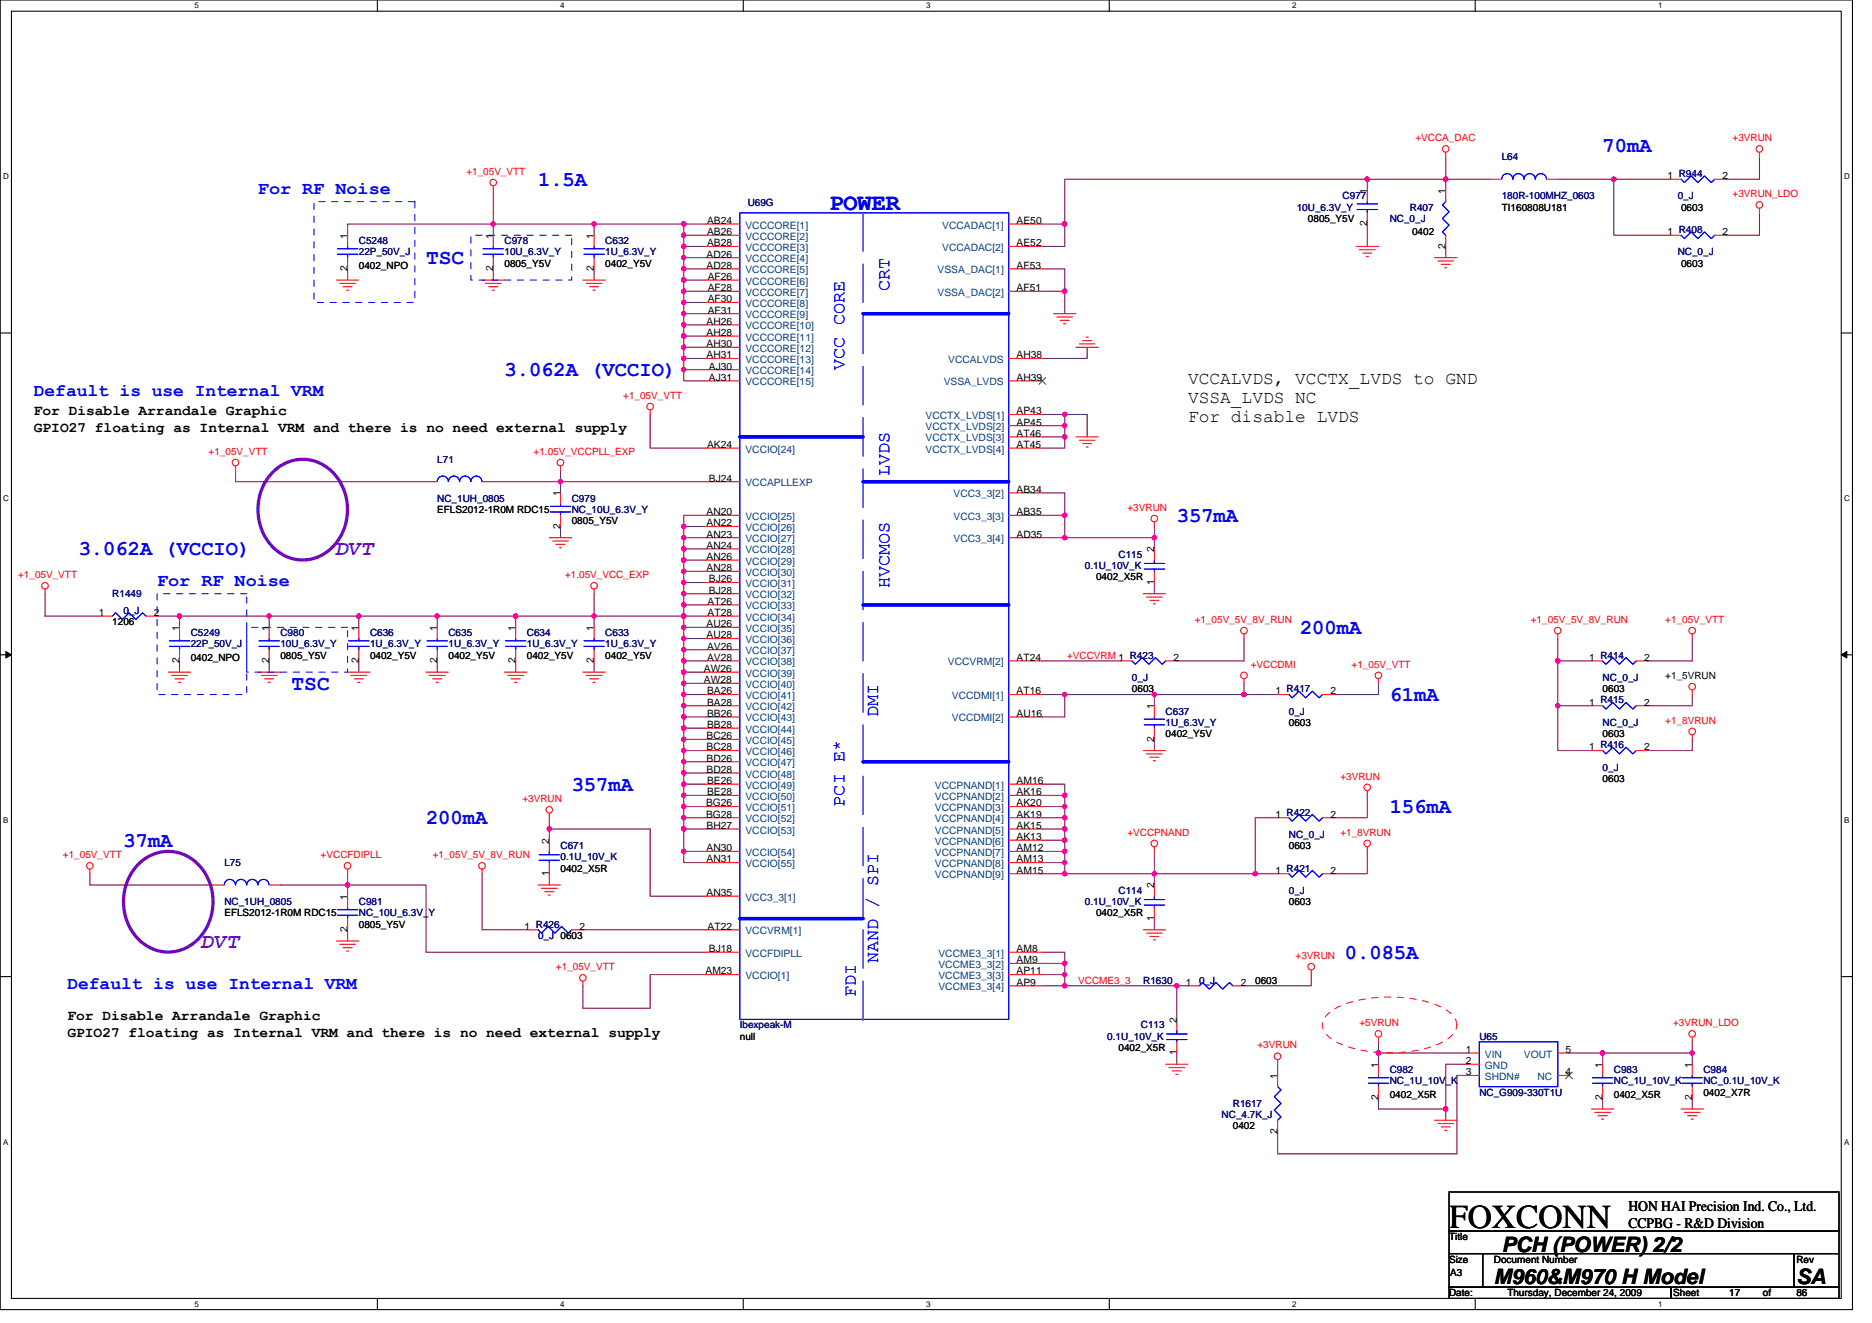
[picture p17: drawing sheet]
<svg xmlns="http://www.w3.org/2000/svg" width="297mm" height="210mm" viewBox="0 0 297 210" stroke-linecap="round" stroke-linejoin="round" font-family="sans-serif">
<defs><g id="words">
<text font-size="5.3" x="229.9" y="194.8">FOXCONN</text>
<text font-size="3.7" fill="#00f" x="131.6" y="33.4">POWER</text>
<g font-size="3.4" fill="#00f">
<text x="85.4" y="29.5">1.5A</text>
<text x="254.3" y="24.1">70mA</text>
<text x="67.6" y="41.9">TSC</text>
<text x="80" y="59.7">3.062A (VCCIO)</text>
<text x="186.7" y="82.8">357mA</text>
<text x="12.5" y="88.1">3.062A (VCCIO)</text>
<text x="206.3" y="100.6">200mA</text>
<text x="46.3" y="109.5">TSC</text>
<text x="220.5" y="111.3">61mA</text>
<text x="90.7" y="125.5">357mA</text>
<text x="67.6" y="130.8">200mA</text>
<text x="220.5" y="129">156mA</text>
<text x="19.6" y="134.4">37mA</text>
<text x="213.4" y="152.1">0.085A</text>
</g>
<g font-size="3.4" fill="#8000ff">
<text x="53.4" y="88.2">DVT</text>
<text x="32" y="150.4">DVT</text>
</g>
<g font-size="3.4">
<text x="237" y="203.9">M960&amp;M970 H Model</text>
<text x="238.3" y="198.7">PCH (POWER) 2/2</text>
<text x="285" y="203.9">SA</text>
</g>
<g font-size="2.8" fill="#00f">
<text x="40.9" y="30.8">For RF Noise</text>
<text x="141.1" y="46.2" transform="rotate(-90 141.1 46.2)">CRT</text>
<text x="134" y="58.7" transform="rotate(-90 134 58.7)">VCC CORE</text>
<text x="5.4" y="62.8">Default is use Internal VRM</text>
<text x="141.1" y="75.6" transform="rotate(-90 141.1 75.6)">LVDS</text>
<text x="24.9" y="93">For RF Noise</text>
<text x="141.1" y="93.3" transform="rotate(-90 141.1 93.3)">HVCMOS</text>
<text x="139.4" y="113.8" transform="rotate(-90 139.4 113.8)">DMI</text>
<text x="134" y="128" transform="rotate(-90 134 128)">PCI E*</text>
<text x="139.4" y="152.9" transform="rotate(-90 139.4 152.9)">NAND / SPI</text>
<text x="10.7" y="157">Default is use Internal VRM</text>
<text x="135.8" y="158.2" transform="rotate(-90 135.8 158.2)">FDI</text>
</g>
<g font-size="2.8">
<text x="188.5" y="60.9">VCCALVDS, VCCTX_LVDS to GND</text>
<text x="188.5" y="64">VSSA_LVDS NC</text>
<text x="188.5" y="67">For disable LVDS</text>
</g>
<g font-size="2.3">
<text x="5.4" y="65.9">For Disable Arrandale Graphic</text>
<text x="5.4" y="68.6">GPIO27 floating as Internal VRM and there is no need external supply</text>
<text x="10.7" y="161.9">For Disable Arrandale Graphic</text>
<text x="10.7" y="164.6">GPIO27 floating as Internal VRM and there is no need external supply</text>
<text x="258.4" y="192.1">HON HAI Precision Ind. Co., Ltd.</text>
<text x="258.4" y="194.8">CCPBG - R&amp;D Division</text>
</g>
<g font-size="1.6" fill="#f00">
<text x="224.6" y="22.4">+VCCA_DAC</text>
<text x="274.9" y="22.4">+3VRUN</text>
<text x="74" y="27.7">+1_05V_VTT</text>
<text x="274.9" y="31.3">+3VRUN_LDO</text>
<text x="98.9" y="63.3">+1_05V_VTT</text>
<text x="33.1" y="72.2">+1_05V_VTT</text>
<text x="84.7" y="72.2">+1.05V_VCCPLL_EXP</text>
<text x="178.9" y="81.1">+3VRUN</text>
<text x="2.9" y="91.7">+1_05V_VTT</text>
<text x="89.7" y="91.7">+1.05V_VCC_EXP</text>
<text x="189.6" y="98.8">+1_05V_5V_8V_RUN</text>
<text x="242.9" y="98.8">+1_05V_5V_8V_RUN</text>
<text x="264.2" y="98.8">+1_05V_VTT</text>
<text x="169.3" y="104.5">+VCCVRM 1 R423</text>
<text x="198.5" y="106">+VCCDMI</text>
<text x="214.5" y="106">+1_05V_VTT</text>
<text x="264.2" y="114.9">+1_8VRUN</text>
<text x="212.7" y="123.7">+3VRUN</text>
<text x="82.9" y="127.3">+3VRUN</text>
<text x="10" y="136.2">+1_05V_VTT</text>
<text x="50.9" y="136.2">+VCCFDIPLL</text>
<text x="68.7" y="136.2">+1_05V_5V_8V_RUN</text>
<text x="178.9" y="132.6">+VCCPNAND</text>
<text x="212.7" y="132.6">+1_8VRUN</text>
<text x="88.2" y="154">+1_05V_VTT</text>
<text x="205.6" y="152.2">+3VRUN</text>
<text x="171.1" y="156.1">VCCME3_3</text>
<text x="199.5" y="166.4">+3VRUN</text>
<text x="215.7" y="162.9">+5VRUN</text>
<text x="265.5" y="162.9">+3VRUN_LDO</text>
</g>
<g font-size="1.6" fill="#000080">
<text x="238.3" y="25.4">L64</text>
<text x="118.6" y="32.7">U69G</text>
<text x="205.8" y="33.4">10U_6.3V_Y</text>
<text x="213" y="31.6">C977</text>
<text x="220.5" y="35.2">NC_0_J</text>
<text x="223.7" y="33.4">R407</text>
<text x="238.3" y="31.6">180R-100MHZ_0603</text>
<text x="266.2" y="31.6">0_J</text>
<text x="56.9" y="38.8">C5248</text>
<text x="56.9" y="40.5">22P_50V_J</text>
<text x="80" y="38.8">C978</text>
<text x="80" y="40.5">10U_6.3V_Y</text>
<text x="96.1" y="38.8">C632</text>
<text x="96.1" y="40.5">1U_6.3V_Y</text>
<text x="266.2" y="40.5">NC_0_J</text>
<text x="69.4" y="73.4">L71</text>
<text x="69.4" y="79.7">NC_1UH_0805</text>
<text x="90.7" y="79.7">C979</text>
<text x="90.7" y="81.4">NC_10U_6.3V_Y</text>
<text x="177.5" y="88.5">C115</text>
<text x="17.8" y="94.8">R1449</text>
<text x="172.1" y="90.3">0.1U_10V_K</text>
<text x="19.6" y="97.4">0_J</text>
<text x="30.3" y="101">C5249</text>
<text x="44.5" y="101">C980</text>
<text x="58.7" y="101">C636</text>
<text x="71.2" y="101">C635</text>
<text x="83.6" y="101">C634</text>
<text x="96.1" y="101">C633</text>
<text x="30.3" y="102.8">22P_50V_J</text>
<text x="44.5" y="102.8">10U_6.3V_Y</text>
<text x="58.7" y="102.8">1U_6.3V_Y</text>
<text x="71.2" y="102.8">1U_6.3V_Y</text>
<text x="83.6" y="102.8">1U_6.3V_Y</text>
<text x="96.1" y="102.8">1U_6.3V_Y</text>
<text x="179.6" y="108.1">0_J</text>
<text x="185" y="113.4">C637</text>
<text x="204.5" y="113.4">0_J</text>
<text x="254.3" y="108.1">NC_0_J</text>
<text x="185" y="115.2">1U_6.3V_Y</text>
<text x="254.3" y="115.2">NC_0_J</text>
<text x="254.3" y="122.3">0_J</text>
<text x="35.6" y="137.4">L75</text>
<text x="88.9" y="134.8">C671</text>
<text x="88.9" y="136.5">0.1U_10V_K</text>
<text x="204.5" y="133">NC_0_J</text>
<text x="35.6" y="143.7">NC_1UH_0805</text>
<text x="56.9" y="143.7">C981</text>
<text x="172.1" y="143.7">0.1U_10V_K</text>
<text x="177.5" y="141.9">C114</text>
<text x="204.5" y="141.9">0_J</text>
<text x="56.9" y="145.4">NC_10U_6.3V_Y</text>
<text x="85.4" y="149">0_J 0603</text>
<text x="181.4" y="156.1">R1630</text>
<text x="190.3" y="156.1">0_J</text>
<text x="117.4" y="163.2">Ibexpeak-M</text>
<text x="175.7" y="165">0.1U_10V_K</text>
<text x="181" y="163.2">C113</text>
<text x="234.7" y="165">U65</text>
<text x="220.5" y="170.3">C982</text>
<text x="220.5" y="172.1">NC_1U_10V_K</text>
<text x="234.7" y="173.9">NC_G909-330T1U</text>
<text x="256.1" y="170.3">C983</text>
<text x="256.1" y="172.1">NC_1U_10V_K</text>
<text x="270.3" y="170.3">C984</text>
<text x="270.3" y="172.1">NC_0.1U_10V_K</text>
<text x="193.8" y="177.4">NC_4.7K_J</text>
<text x="195.6" y="175.7">R1617</text>
</g>
<g font-size="1.6">
<text x="264.6" y="28.4">1 R944</text>
<text x="273.3" y="28.4">2</text>
<text x="112.2" y="35.5">AB24</text>
<text x="161.3" y="35.5">AE50</text>
<text x="207.5" y="35.2">0805_Y5V</text>
<text x="216.9" y="35.9" transform="rotate(-90 216.9 35.9)">2</text>
<text x="216.9" y="30.8" transform="rotate(-90 216.9 30.8)">1</text>
<text x="229.4" y="30.8" transform="rotate(-90 229.4 30.8)">1</text>
<text x="238.3" y="33.4">TI160808U181</text>
<text x="266.7" y="33.4">0603</text>
<text x="55.1" y="37.9" transform="rotate(-90 55.1 37.9)">1</text>
<text x="78.2" y="37.9" transform="rotate(-90 78.2 37.9)">1</text>
<text x="94.3" y="37.9" transform="rotate(-90 94.3 37.9)">1</text>
<text x="112.1" y="40.9">AD26</text>
<text x="112.2" y="37.3">AB26</text>
<text x="112.2" y="39.1">AB28</text>
<text x="161.3" y="39.1">AE52</text>
<text x="224.1" y="37.3">0402</text>
<text x="229.4" y="39.5" transform="rotate(-90 229.4 39.5)">2</text>
<text x="264.6" y="37.3">1 R408</text>
<text x="273.3" y="37.3">2</text>
<text x="55.1" y="43.1" transform="rotate(-90 55.1 43.1)">2</text>
<text x="56.9" y="42.7">0402_NPO</text>
<text x="78.2" y="43.1" transform="rotate(-90 78.2 43.1)">2</text>
<text x="80" y="42.3">0805_Y5V</text>
<text x="94.3" y="43.1" transform="rotate(-90 94.3 43.1)">2</text>
<text x="96.1" y="42.3">0402_Y5V</text>
<text x="112.1" y="42.7">AD28</text>
<text x="112.3" y="44.4">AF26</text>
<text x="112.3" y="46.2">AF28</text>
<text x="112.3" y="48">AF30</text>
<text x="161.3" y="42.7">AF53</text>
<text x="161.3" y="46.2">AF51</text>
<text x="266.7" y="42.3">0603</text>
<text x="112.1" y="51.5">AH26</text>
<text x="112.1" y="53.3">AH28</text>
<text x="112.3" y="49.8">AF31</text>
<text x="112.1" y="55.1">AH30</text>
<text x="112.1" y="56.9">AH31</text>
<text x="112.5" y="58.7">AJ30</text>
<text x="161.3" y="56.9">AH38</text>
<text x="112.5" y="60.4">AJ31</text>
<text x="161.3" y="60.4">AH39</text>
<text x="161.3" y="65.8">AP43</text>
<text x="112.2" y="71.1">AK24</text>
<text x="161.3" y="67.5">AP45</text>
<text x="161.3" y="71.1">AT45</text>
<text x="161.3" y="69.3">AT46</text>
<text x="112.5" y="76.4">BJ24</text>
<text x="69.4" y="81.4">EFLS2012-1R0M RDC15</text>
<text x="88.9" y="83.9" transform="rotate(-90 88.9 83.9)">2</text>
<text x="88.9" y="78.8" transform="rotate(-90 88.9 78.8)">1</text>
<text x="90.7" y="83.2">0805_Y5V</text>
<text x="112.1" y="81.8">AN20</text>
<text x="112.1" y="83.5">AN22</text>
<text x="161.3" y="78.2">AB34</text>
<text x="161.3" y="81.8">AB35</text>
<text x="112.1" y="85.3">AN23</text>
<text x="112.1" y="87.1">AN24</text>
<text x="112.1" y="88.9">AN26</text>
<text x="161.3" y="85.3">AD35</text>
<text x="183.2" y="87.7" transform="rotate(-90 183.2 87.7)">2</text>
<text x="112.1" y="90.7">AN28</text>
<text x="112.3" y="96">AT26</text>
<text x="112.5" y="92.4">BJ26</text>
<text x="112.5" y="94.2">BJ28</text>
<text x="173.9" y="92.1">0402_X5R</text>
<text x="183.2" y="92.8" transform="rotate(-90 183.2 92.8)">1</text>
<text x="15.7" y="97.8">1</text>
<text x="17.8" y="99.2">1206</text>
<text x="24.4" y="97.8">2</text>
<text x="28.5" y="100.1" transform="rotate(-90 28.5 100.1)">1</text>
<text x="42.7" y="100.1" transform="rotate(-90 42.7 100.1)">1</text>
<text x="56.9" y="100.1" transform="rotate(-90 56.9 100.1)">1</text>
<text x="69.4" y="100.1" transform="rotate(-90 69.4 100.1)">1</text>
<text x="81.8" y="100.1" transform="rotate(-90 81.8 100.1)">1</text>
<text x="94.3" y="100.1" transform="rotate(-90 94.3 100.1)">1</text>
<text x="112.1" y="99.5">AU26</text>
<text x="112.1" y="101.3">AU28</text>
<text x="112.3" y="97.8">AT28</text>
<text x="28.5" y="105.3" transform="rotate(-90 28.5 105.3)">2</text>
<text x="30.3" y="104.9">0402_NPO</text>
<text x="42.7" y="105.3" transform="rotate(-90 42.7 105.3)">2</text>
<text x="44.5" y="104.5">0805_Y5V</text>
<text x="56.9" y="105.3" transform="rotate(-90 56.9 105.3)">2</text>
<text x="58.7" y="104.5">0402_Y5V</text>
<text x="69.4" y="105.3" transform="rotate(-90 69.4 105.3)">2</text>
<text x="71.2" y="104.5">0402_Y5V</text>
<text x="81.8" y="105.3" transform="rotate(-90 81.8 105.3)">2</text>
<text x="83.6" y="104.5">0402_Y5V</text>
<text x="94.3" y="105.3" transform="rotate(-90 94.3 105.3)">2</text>
<text x="96.1" y="104.5">0402_Y5V</text>
<text x="111.7" y="106.7">AW26</text>
<text x="112.2" y="103.1">AV26</text>
<text x="112.2" y="104.9">AV28</text>
<text x="161.3" y="104.9">AT24</text>
<text x="186.2" y="104.9">2</text>
<text x="252.2" y="104.9">1 R414</text>
<text x="260.9" y="104.9">2</text>
<text x="264.2" y="107.7">+1_5VRUN</text>
<text x="111.7" y="108.4">AW28</text>
<text x="112.2" y="110.2">BA26</text>
<text x="112.2" y="112">BA28</text>
<text x="112.2" y="113.8">BB26</text>
<text x="161.3" y="110.2">AT16</text>
<text x="161.3" y="113.8">AU16</text>
<text x="179.6" y="109.9">0603</text>
<text x="183.2" y="112.5" transform="rotate(-90 183.2 112.5)">1</text>
<text x="202.4" y="110.2">1 R417</text>
<text x="211.1" y="110.2">2</text>
<text x="252.2" y="112">1 R415</text>
<text x="254.3" y="109.9">0603</text>
<text x="260.9" y="112">2</text>
<text x="112.1" y="117.3">BC26</text>
<text x="112.1" y="119.1">BC28</text>
<text x="112.2" y="115.5">BB28</text>
<text x="183.2" y="117.7" transform="rotate(-90 183.2 117.7)">2</text>
<text x="185" y="117">0402_Y5V</text>
<text x="204.5" y="115.2">0603</text>
<text x="252.2" y="119.1">1 R416</text>
<text x="254.3" y="117">0603</text>
<text x="260.9" y="119.1">2</text>
<text x="112.1" y="120.9">BD26</text>
<text x="112.1" y="122.7">BD28</text>
<text x="112.2" y="124.4">BE26</text>
<text x="161.3" y="124.4">AM16</text>
<text x="254.3" y="124.1">0603</text>
<text x="112" y="128">BG26</text>
<text x="112" y="129.8">BG28</text>
<text x="112.1" y="131.6">BH27</text>
<text x="112.2" y="126.2">BE28</text>
<text x="161.3" y="129.8">AK19</text>
<text x="161.3" y="128">AK20</text>
<text x="161.3" y="131.6">AK15</text>
<text x="161.3" y="126.2">AK16</text>
<text x="202.4" y="129.8">1 R422</text>
<text x="211.1" y="129.8">2</text>
<text x="87.1" y="133.9" transform="rotate(-90 87.1 133.9)">2</text>
<text x="112.1" y="135.1">AN30</text>
<text x="112.1" y="136.9">AN31</text>
<text x="161.3" y="133.3">AK13</text>
<text x="161.3" y="135.1">AM12</text>
<text x="161.3" y="136.9">AM13</text>
<text x="204.5" y="134.8">0603</text>
<text x="55.1" y="142.8" transform="rotate(-90 55.1 142.8)">1</text>
<text x="87.1" y="139.1" transform="rotate(-90 87.1 139.1)">1</text>
<text x="88.9" y="138.3">0402_X5R</text>
<text x="112.1" y="142.2">AN35</text>
<text x="161.3" y="138.7">AM15</text>
<text x="183.2" y="141" transform="rotate(-90 183.2 141)">2</text>
<text x="202.4" y="138.7">1 R421</text>
<text x="204.5" y="143.7">0603</text>
<text x="211.1" y="138.7">2</text>
<text x="35.6" y="145.4">EFLS2012-1R0M RDC15</text>
<text x="55.1" y="148" transform="rotate(-90 55.1 148)">2</text>
<text x="56.9" y="147.2">0805_Y5V</text>
<text x="83.2" y="147.6">1 R426</text>
<text x="92" y="147.6">2</text>
<text x="112.3" y="147.6">AT22</text>
<text x="173.9" y="145.4">0402_X5R</text>
<text x="183.2" y="146.2" transform="rotate(-90 183.2 146.2)">1</text>
<text x="111.9" y="154.7">AM23</text>
<text x="112.5" y="151.1">BJ18</text>
<text x="161.3" y="151.1">AM8</text>
<text x="161.3" y="152.9">AM9</text>
<text x="161.3" y="154.7">AP11</text>
<text x="161.3" y="156.4">AP9</text>
<text x="188.1" y="156.4">1</text>
<text x="196.9" y="156.4">2</text>
<text x="199.2" y="156.1">0603</text>
<text x="117.4" y="165">null</text>
<text x="177.5" y="166.8">0402_X5R</text>
<text x="186.7" y="167.5" transform="rotate(-90 186.7 167.5)">1</text>
<text x="186.7" y="162.3" transform="rotate(-90 186.7 162.3)">2</text>
<text x="232.6" y="167.1">1</text>
<text x="248.4" y="167.1">5</text>
<text x="202.7" y="171.2" transform="rotate(-90 202.7 171.2)">1</text>
<text x="218.7" y="169.4" transform="rotate(-90 218.7 169.4)">1</text>
<text x="232.6" y="168.9">2</text>
<text x="232.6" y="170.7">3</text>
<text x="248.4" y="170.7">4</text>
<text x="254.3" y="169.4" transform="rotate(-90 254.3 169.4)">1</text>
<text x="268.5" y="169.4" transform="rotate(-90 268.5 169.4)">1</text>
<text x="270.3" y="173.9">0402_X7R</text>
<text x="195.6" y="179.2">0402</text>
<text x="202.7" y="180" transform="rotate(-90 202.7 180)">2</text>
<text x="218.7" y="174.6" transform="rotate(-90 218.7 174.6)">2</text>
<text x="220.5" y="174.2">0402_X5R</text>
<text x="254.3" y="174.6" transform="rotate(-90 254.3 174.6)">2</text>
<text x="256.1" y="174.2">0402_X5R</text>
<text x="268.5" y="174.6" transform="rotate(-90 268.5 174.6)">2</text>
<text x="229.9" y="196.8">Title</text>
<text x="229.9" y="200.4">Size</text>
<text x="230.1" y="202.5">A3</text>
<text x="237" y="200.4">Document Number</text>
<text x="285" y="200.4">Rev</text>
<text x="229.9" y="205.7">Date:</text>
<text x="239.2" y="205.7">Thursday, December 24, 2009</text>
<text x="265.5" y="205.7">Sheet</text>
<text x="274.4" y="205.7">17</text>
<text x="279.7" y="205.7">of</text>
<text x="285" y="205.7">86</text>
</g>
<g font-size="1.6" fill="#004080">
<text x="118.3" y="36.3">VCCCORE[1]</text>
<text x="118.3" y="38.1">VCCCORE[2]</text>
<text x="118.3" y="39.8">VCCCORE[3]</text>
<text x="118.3" y="41.6">VCCCORE[4]</text>
<text x="149.5" y="36.3">VCCADAC[1]</text>
<text x="149.5" y="39.8">VCCADAC[2]</text>
<text x="118.3" y="43.4">VCCCORE[5]</text>
<text x="118.3" y="45.2">VCCCORE[6]</text>
<text x="118.3" y="46.9">VCCCORE[7]</text>
<text x="148.8" y="43.4">VSSA_DAC[1]</text>
<text x="148.8" y="46.9">VSSA_DAC[2]</text>
<text x="118.3" y="48.7">VCCCORE[8]</text>
<text x="118.3" y="50.5">VCCCORE[9]</text>
<text x="118.3" y="52.3">VCCCORE[10]</text>
<text x="118.3" y="54.1">VCCCORE[11]</text>
<text x="118.3" y="55.8">VCCCORE[12]</text>
<text x="118.3" y="57.6">VCCCORE[13]</text>
<text x="118.3" y="59.4">VCCCORE[14]</text>
<text x="150.5" y="57.6">VCCALVDS</text>
<text x="118.3" y="61.2">VCCCORE[15]</text>
<text x="149.8" y="61.2">VSSA_LVDS</text>
<text x="118.3" y="71.8">VCCIO[24]</text>
<text x="146.9" y="66.5">VCCTX_LVDS[1]</text>
<text x="146.9" y="68.3">VCCTX_LVDS[2]</text>
<text x="146.9" y="71.8">VCCTX_LVDS[4]</text>
<text x="146.9" y="70.1">VCCTX_LVDS[3]</text>
<text x="118.3" y="77.2">VCCAPLLEXP</text>
<text x="118.3" y="82.5">VCCIO[25]</text>
<text x="151.3" y="79">VCC3_3[2]</text>
<text x="151.3" y="82.5">VCC3_3[3]</text>
<text x="118.3" y="86.1">VCCIO[27]</text>
<text x="118.3" y="87.8">VCCIO[28]</text>
<text x="118.3" y="89.6">VCCIO[29]</text>
<text x="118.3" y="84.3">VCCIO[26]</text>
<text x="151.3" y="86.1">VCC3_3[4]</text>
<text x="118.3" y="91.4">VCCIO[30]</text>
<text x="118.3" y="93.2">VCCIO[31]</text>
<text x="118.3" y="95">VCCIO[32]</text>
<text x="118.3" y="96.7">VCCIO[33]</text>
<text x="118.3" y="98.5">VCCIO[34]</text>
<text x="118.3" y="100.3">VCCIO[35]</text>
<text x="118.3" y="102.1">VCCIO[36]</text>
<text x="118.3" y="103.8">VCCIO[37]</text>
<text x="118.3" y="105.6">VCCIO[38]</text>
<text x="118.3" y="107.4">VCCIO[39]</text>
<text x="150.4" y="105.6">VCCVRM[2]</text>
<text x="118.3" y="109.2">VCCIO[40]</text>
<text x="118.3" y="111">VCCIO[41]</text>
<text x="118.3" y="112.7">VCCIO[42]</text>
<text x="151" y="111">VCCDMI[1]</text>
<text x="118.3" y="114.5">VCCIO[43]</text>
<text x="118.3" y="116.3">VCCIO[44]</text>
<text x="118.3" y="118.1">VCCIO[45]</text>
<text x="118.3" y="119.8">VCCIO[46]</text>
<text x="151" y="114.5">VCCDMI[2]</text>
<text x="118.3" y="121.6">VCCIO[47]</text>
<text x="118.3" y="123.4">VCCIO[48]</text>
<text x="118.3" y="125.2">VCCIO[49]</text>
<text x="148.3" y="125.2">VCCPNAND[1]</text>
<text x="118.3" y="127">VCCIO[50]</text>
<text x="118.3" y="128.7">VCCIO[51]</text>
<text x="118.3" y="130.5">VCCIO[52]</text>
<text x="148.3" y="130.5">VCCPNAND[4]</text>
<text x="148.3" y="128.7">VCCPNAND[3]</text>
<text x="148.3" y="127">VCCPNAND[2]</text>
<text x="118.3" y="135.8">VCCIO[54]</text>
<text x="118.3" y="137.6">VCCIO[55]</text>
<text x="118.3" y="132.3">VCCIO[53]</text>
<text x="148.3" y="134.1">VCCPNAND[6]</text>
<text x="148.3" y="132.3">VCCPNAND[5]</text>
<text x="148.3" y="135.8">VCCPNAND[7]</text>
<text x="148.3" y="137.6">VCCPNAND[8]</text>
<text x="118.3" y="143">VCC3_3[1]</text>
<text x="148.3" y="139.4">VCCPNAND[9]</text>
<text x="118.3" y="148.3">VCCVRM[1]</text>
<text x="118.3" y="151.8">VCCFDIPLL</text>
<text x="118.3" y="155.4">VCCIO[1]</text>
<text x="148.9" y="151.8">VCCME3_3[1]</text>
<text x="148.9" y="153.6">VCCME3_3[2]</text>
<text x="148.9" y="155.4">VCCME3_3[3]</text>
<text x="148.9" y="157.2">VCCME3_3[4]</text>
<text x="235.6" y="167.9">VIN</text>
<text x="241.8" y="167.9">VOUT</text>
<text x="235.6" y="169.6">GND</text>
<text x="235.6" y="171.4">SHDN#</text>
<text x="244" y="171.4">NC</text>
</g>
<g font-size="1.3">
<text x="30.8" y="1.3">5</text>
<text x="88.9" y="1.3">4</text>
<text x="147" y="1.3">3</text>
<text x="205" y="1.3">2</text>
<text x="263.1" y="1.3">1</text>
<text x=".5" y="28.4">D</text>
<text x="292.6" y="28.4">D</text>
<text x=".5" y="79.5">C</text>
<text x="292.6" y="79.5">C</text>
<text x=".5" y="130.6">B</text>
<text x="292.6" y="130.6">B</text>
<text x=".5" y="181.7">A</text>
<text x="292.6" y="181.7">A</text>
<text x="30.8" y="207.4">5</text>
<text x="88.9" y="207.4">4</text>
<text x="147" y="207.4">3</text>
<text x="205" y="207.4">2</text>
<text x="263.1" y="207.4">1</text>
</g>
</g></defs>
<path d="M0 0h293.9v207.9h-293.9zM1.8 1.8h290.4v204.3h-290.4z" fill="none" stroke="#000" stroke-width=".17"/>
<g fill="#fff">
<path d="M30.8 .2h.7v1.4h-.7z"/>
<path d="M30.8 206.3h.7v1.4h-.7z"/>
</g>
<path d="M59.9 0v1.8M59.9 206.1v1.8" fill="none" stroke="#000" stroke-width=".17"/>
<g fill="#fff">
<path d="M88.9 .2h.7v1.4h-.7z"/>
<path d="M88.9 206.3h.7v1.4h-.7z"/>
</g>
<path d="M117.9 0v1.8M117.9 206.1v1.8" fill="none" stroke="#000" stroke-width=".17"/>
<g fill="#fff">
<path d="M147 .2h.7v1.4h-.7z"/>
<path d="M147 206.3h.7v1.4h-.7z"/>
</g>
<path d="M176 0v1.8M176 206.1v1.8" fill="none" stroke="#000" stroke-width=".17"/>
<g fill="#fff">
<path d="M205 .2h.7v1.4h-.7z"/>
<path d="M205 206.3h.7v1.4h-.7z"/>
</g>
<path d="M234.1 0v1.8M234.1 206.1v1.8" fill="none" stroke="#000" stroke-width=".17"/>
<g fill="#fff">
<path d="M263.1 .2h.7v1.4h-.7z"/>
<path d="M263.1 206.3h.7v1.4h-.7z"/>
<path d="M.5 27.3h.9v1.4h-.9z"/>
<path d="M292.6 27.3h.9v1.4h-.9z"/>
<path d="M.5 78.4h.9v1.4h-.9z"/>
<path d="M292.6 78.4h.9v1.4h-.9z"/>
</g>
<path d="M0 52.9h1.8M292.2 52.9h1.7" fill="none" stroke="#000" stroke-width=".17"/>
<g fill="#fff">
<path d="M.5 129.5h.8v1.4h-.8z"/>
<path d="M292.6 129.5h.9v1.4h-.9z"/>
</g>
<path d="M0 103.9h1.8M292.2 103.9h1.7" fill="none" stroke="#000" stroke-width=".17"/>
<path d="M.9 103.4l.9 .5-.9 .5zM292.2 103.9l.8-.5v1z" fill="#000" stroke="#000" stroke-width=".16"/>
<g fill="#fff">
<path d="M.5 180.5h.8v1.4h-.8z"/>
<path d="M292.6 180.5h.9v1.4h-.9z"/>
</g>
<path d="M0 155h1.8M292.2 155h1.7M229.9 189.2h61.9v6.2h-61.9zM229.9 195.4h61.9v3.6h-61.9zM229.9 199h5.4v5.3h-5.4zM235.3 199h49.4v5.3h-49.4zM284.7 199h7.1v5.3h-7.1zM229.9 204.3h35.2v1.8h-35.2zM265.1 204.3h26.7v1.8h-26.7z" fill="none" stroke="#000" stroke-width=".17"/>
<g fill="none" stroke="#800040" stroke-width=".17">
<path d="M78.3 35.6h16v1.7M78.3 30.2v5.4M78.3 35.6h-23.1v1.7M78.3 35.6v1.7M94.3 35.6h14.2v1.7M108.5 35.6h3.6M108.5 37.3h3.6M108.5 39.1v1.8M108.5 37.3v1.8M108.5 39.1h3.6M165.4 35.6h3.5v3.5h-3.5M217 35.6v3.5"/>
<path d="M217 28.4v1.8M217 28.4h-48.1v7.2M217 28.4h12.4M229.4 28.4h7.1M229.4 39.1v1.8M229.4 24.9v3.5M229.4 28.4v1.8M247.2 28.4h8.9v8.9h8.9M256.1 28.4h8.9M279.2 24.9v3.5h-5.3M279.2 33.8v3.5h-5.3M55.2 42.7v1.7"/>
<path d="M78.3 42.7v1.8M94.3 42.7v1.8M108.5 49.8v1.8M108.5 51.6v1.7h3.6M108.5 51.6h3.6M108.5 53.3v1.8h3.6M108.5 55.1v1.8h3.6M108.5 56.9v1.8h3.6M108.5 58.7v1.8h3.6M108.5 40.9v1.8h3.6M108.5 40.9h3.6M108.5 42.7v1.7h3.6"/>
<path d="M108.5 44.4v1.8h3.6M108.5 46.2v1.8h3.6M108.5 48v1.8h3.6M165.4 46.2h3.5M165.4 42.7h3.5v3.5M168.9 46.2v3.6M172.5 55.1v1.8h-7.1M37.4 74.7v1.8h30.2M88.9 74.7v1.8h-10.6M103.2 65.8v5.3h8.9M112.1 76.5h-23.2v1.7M165.4 65.8h3.5"/>
<path d="M165.4 69.3h3.5M165.4 78.2h3.5v3.6M168.9 65.8v1.8h-3.5M168.9 67.6v1.7M168.9 65.8h3.6v3.5M168.9 69.3v1.8h-3.5M7.2 94.2v3.6h8.8M24.9 97.8h3.6v1.8M28.5 97.8h14.2M42.7 97.8v1.8M42.7 97.8h14.2M56.9 97.8h12.5v1.8"/>
<path d="M56.9 97.8v1.8M69.4 97.8h12.4v1.8M81.8 97.8h12.5M88.9 83.6v1.7M94.3 97.8v1.8M94.3 97.8h14.2v1.8h3.6M94.3 94.2v3.6M108.5 83.6v1.7h3.6M108.5 85.3v1.8h3.6M108.5 87.1v1.8h3.6M108.5 88.9v1.8h3.6M108.5 90.7v1.8h3.6"/>
<path d="M108.5 92.5v1.7h3.6M108.5 94.2v1.8h3.6M108.5 96v1.8h3.6M108.5 99.6v1.7h3.6M112.1 81.8h-3.6v1.8h3.6M165.4 81.8h3.5v3.5h14.3M165.4 85.3h3.5M183.2 85.3v1.8M183.2 92.5v1.7M183.2 83.6v1.7M28.5 104.9v1.8M42.7 104.9v1.8"/>
<path d="M56.9 104.9v1.8M69.4 104.9v1.8M81.8 104.9v1.8M94.3 104.9v1.8M108.5 108.5v1.7M108.5 117.3v1.8M108.5 101.3v1.8h3.6M108.5 103.1v1.8h3.6M108.5 104.9v1.8h3.6M108.5 106.7v1.8h3.6M108.5 110.2h3.6M108.5 110.2v1.8h3.6"/>
<path d="M108.5 112v1.8h3.6M108.5 113.8v1.8h3.6M108.5 115.6v1.7h3.6M108.5 119.1h3.6M108.5 119.1v1.8h3.6M165.4 104.9h12.4M165.4 110.2h3.5M183.2 110.2h-14.3v3.6h-3.5M183.2 117.3v1.8M197.4 101.3v3.6h-10.7M197.4 110.2h-14.2v1.8M197.4 108.5v1.7h5.3"/>
<path d="M218.7 108.5v1.7h-7.1M247.2 101.3v3.6h5.3M247.2 104.9v7.1h5.3M247.2 112v7.1h5.3M268.5 101.3v3.6h-7.1M268.5 110.2v1.8h-7.1M268.5 117.3v1.8h-7.1M14.3 138.7v1.8h19.5M55.2 138.7v1.8h12.4v10.6h44.5M76.5 138.7v8.9h7.1M87.2 131.6h16v10.6h8.9M87.2 131.6v1.7"/>
<path d="M87.2 138.7v1.8M87.2 129.8v1.8M108.5 135.1v1.8h3.6M108.5 128h3.6M108.5 128v1.8h3.6M108.5 131.6h3.6M108.5 122.7v1.8M108.5 124.5v1.7M108.5 126.2v1.8M108.5 129.8v1.8M108.5 131.6v3.5M108.5 120.9v1.8h3.6"/>
<path d="M108.5 124.5h3.6M108.5 126.2h3.6M108.5 135.1h3.6M165.4 136.9h3.5v1.8M165.4 135.1h3.5v1.8M165.4 133.3h3.5v1.8M165.4 131.6h3.5v1.7M165.4 129.8h3.5v1.8M165.4 128h3.5M165.4 126.2h3.5M165.4 138.7h3.5M165.4 124.5h3.5v1.7"/>
<path d="M168.9 138.7h30.3M168.9 128v1.8M168.9 126.2v1.8M183.2 135.1v5.4M199.2 138.7h3.5M202.7 129.8h-3.5v8.9M217 126.2v3.6h-5.4M217 135.1v3.6h-5.4M44.5 140.5h10.7v1.7M55.2 147.6v1.8M92.5 147.6h19.6M112.1 154.7h-8.9v5.3h-10.7v-3.5"/>
<path d="M165.4 154.7h3.5M165.4 152.9h3.5M165.4 156.5h3.5M165.4 151.1h3.5v1.8M168.9 152.9v1.8M168.9 154.7v1.8M168.9 156.5h17.8M183.2 145.8v1.8M186.7 156.5h1.8M186.7 156.5v5.3M208.1 154.7v1.8h-10.7M186.7 167.1v1.8"/>
<path d="M202.7 168.9v1.8M218.7 165.4v1.7M218.7 174.2v1.8h10.7M218.7 167.1v1.8M218.7 167.1h14.3M229.4 176v1.8M233 168.9h-3.6v7.1M233 170.7h-1.8v12.4h-28.5v-3.5M249 167.1h5.3v1.8M254.3 174.2v1.8M254.3 167.1h14.2M268.5 167.1v1.8"/>
<path d="M268.5 174.2v1.8M268.5 165.4v1.7"/>
</g>
<g fill="#f0f" stroke="#f0f" stroke-width=".17">
<circle cx="229.4" cy="28.4" r=".35"/>
<circle cx="216.9" cy="28.4" r=".35"/>
<circle cx="168.9" cy="46.2" r=".35"/>
<circle cx="168.9" cy="35.5" r=".35"/>
<circle cx="256.1" cy="28.4" r=".35"/>
<circle cx="218.7" cy="167.1" r=".35"/>
<circle cx="229.4" cy="176" r=".35"/>
<circle cx="268.5" cy="167.1" r=".35"/>
<circle cx="254.3" cy="167.1" r=".35"/>
<circle cx="168.9" cy="65.8" r=".35"/>
<circle cx="168.9" cy="67.6" r=".35"/>
<circle cx="168.9" cy="69.3" r=".35"/>
<circle cx="168.9" cy="85.3" r=".35"/>
<circle cx="183.2" cy="85.3" r=".35"/>
<circle cx="168.9" cy="81.8" r=".35"/>
<circle cx="247.2" cy="104.9" r=".35"/>
<circle cx="247.2" cy="112" r=".35"/>
<circle cx="168.9" cy="110.2" r=".35"/>
<circle cx="183.2" cy="110.2" r=".35"/>
<circle cx="197.4" cy="110.2" r=".35"/>
<circle cx="199.2" cy="138.7" r=".35"/>
<circle cx="55.1" cy="140.4" r=".35"/>
<circle cx="108.5" cy="97.8" r=".35"/>
<circle cx="94.3" cy="97.8" r=".35"/>
<circle cx="69.4" cy="97.8" r=".35"/>
<circle cx="56.9" cy="97.8" r=".35"/>
<circle cx="108.5" cy="83.6" r=".35"/>
<circle cx="108.5" cy="85.3" r=".35"/>
<circle cx="108.5" cy="87.1" r=".35"/>
<circle cx="108.5" cy="88.9" r=".35"/>
<circle cx="108.5" cy="90.7" r=".35"/>
<circle cx="108.5" cy="92.4" r=".35"/>
<circle cx="108.5" cy="94.2" r=".35"/>
<circle cx="108.5" cy="96" r=".35"/>
<circle cx="108.5" cy="99.6" r=".35"/>
<circle cx="108.5" cy="101.3" r=".35"/>
<circle cx="108.5" cy="103.1" r=".35"/>
<circle cx="108.5" cy="104.9" r=".35"/>
<circle cx="108.5" cy="106.7" r=".35"/>
<circle cx="108.5" cy="110.2" r=".35"/>
<circle cx="108.5" cy="108.4" r=".35"/>
<circle cx="108.5" cy="112" r=".35"/>
<circle cx="108.5" cy="113.8" r=".35"/>
<circle cx="108.5" cy="115.6" r=".35"/>
<circle cx="108.5" cy="119.1" r=".35"/>
<circle cx="108.5" cy="117.3" r=".35"/>
<circle cx="108.5" cy="120.9" r=".35"/>
<circle cx="108.5" cy="124.4" r=".35"/>
<circle cx="108.5" cy="122.7" r=".35"/>
<circle cx="108.5" cy="126.2" r=".35"/>
<circle cx="108.5" cy="128" r=".35"/>
<circle cx="108.5" cy="131.6" r=".35"/>
<circle cx="108.5" cy="129.8" r=".35"/>
<circle cx="108.5" cy="135.1" r=".35"/>
<circle cx="88.9" cy="76.4" r=".35"/>
<circle cx="108.5" cy="35.5" r=".35"/>
<circle cx="78.3" cy="35.5" r=".35"/>
<circle cx="108.5" cy="51.5" r=".35"/>
<circle cx="108.5" cy="53.3" r=".35"/>
<circle cx="108.5" cy="55.1" r=".35"/>
<circle cx="108.5" cy="56.9" r=".35"/>
<circle cx="108.5" cy="58.7" r=".35"/>
<circle cx="108.5" cy="40.9" r=".35"/>
<circle cx="108.5" cy="42.7" r=".35"/>
<circle cx="108.5" cy="44.4" r=".35"/>
<circle cx="108.5" cy="46.2" r=".35"/>
<circle cx="108.5" cy="48" r=".35"/>
<circle cx="108.5" cy="49.8" r=".35"/>
<circle cx="108.5" cy="39.1" r=".35"/>
<circle cx="108.5" cy="37.3" r=".35"/>
<circle cx="94.3" cy="35.5" r=".35"/>
<circle cx="42.7" cy="97.8" r=".35"/>
<circle cx="81.8" cy="97.8" r=".35"/>
<circle cx="168.9" cy="154.7" r=".35"/>
<circle cx="168.9" cy="152.9" r=".35"/>
<circle cx="183.2" cy="138.7" r=".35"/>
<circle cx="168.9" cy="138.7" r=".35"/>
<circle cx="168.9" cy="136.9" r=".35"/>
<circle cx="168.9" cy="135.1" r=".35"/>
<circle cx="168.9" cy="133.3" r=".35"/>
<circle cx="168.9" cy="131.6" r=".35"/>
<circle cx="168.9" cy="128" r=".35"/>
<circle cx="168.9" cy="129.8" r=".35"/>
<circle cx="168.9" cy="126.2" r=".35"/>
<circle cx="168.9" cy="156.5" r=".35"/>
<circle cx="186.7" cy="156.5" r=".35"/>
<circle cx="87.1" cy="131.6" r=".35"/>
<circle cx="28.5" cy="97.8" r=".35"/>
</g>
<g fill="none" stroke="#f00" stroke-width=".17">
<path d="M55.2 37.3v1.8M78.3 29.5v.7M78.3 37.3v1.8M94.3 37.3v1.8M112.1 35.6h5.3M112.1 37.3h5.3M112.1 39.1h5.3M160.1 35.6h5.3M160.1 39.1h5.3M215.2 39.1h3.5M215.7 39.6h2.5M217 30.2v1.8"/>
<path d="M217 33.8v1.8M229.4 24.2v.7M229.4 30.2v1.8M229.4 37.3v1.8M236.5 28.4h1.8M245.4 28.4h1.8M265 28.4h1.7M265 37.3h1.7M272.1 28.4h1.8M272.1 37.3h1.8M279.2 24.2v.7M279.2 33.1v.7"/>
<path d="M53.4 44.4h3.5M53.9 45h2.5M54.4 45.5h1.5M55 46.1h.3M55.2 40.9v1.8M76.5 44.4h3.5M77 45h2.5M77.6 45.5h1.4M78.1 46.1h.3M78.3 40.9v1.8M92.5 44.4h3.6M93 45h2.5"/>
<path d="M93.6 45.5h1.4M94.1 46.1h.3M94.3 40.9v1.8M112.1 40.9h5.3M112.1 42.7h5.3M112.1 44.4h5.3M112.1 46.2h5.3M112.1 48h5.3M112.1 49.8h5.3M112.1 51.6h5.3M112.1 53.3h5.3M112.1 55.1h5.3"/>
<path d="M112.1 56.9h5.3M112.1 58.7h5.3M160.1 42.7h5.3M160.1 46.2h5.3M160.1 56.9h5.3M167.2 49.8h3.5M167.7 50.3h2.5M168.2 50.8h1.5M168.8 51.4h.3M170.7 55.1h3.6M171.3 54.6h2.5M171.8 54.1h1.4"/>
<path d="M172.3 53.5h.4M216.2 40.2h1.5M216.8 40.7h.3M227.6 40.9h3.6M228.2 41.4h2.4M228.7 42h1.4M229.2 42.5h.4M37.4 74v.7M67.6 76.5h1.8M76.5 76.5h1.8M88.9 74v.7M88.9 78.2v1.8"/>
<path d="M103.2 65.1v.7M112.1 76.5h5.3M112.1 60.5h5.3M112.1 71.1h5.3M160.1 60.5h5.3M160.1 65.8h5.3M160.1 67.6h5.3M160.1 71.1h5.3M160.1 69.3h5.3M160.1 78.2h5.3M170.7 69.3h3.6M171.3 69.9h2.5"/>
<path d="M171.8 70.4h1.4M172.3 71h.4M7.2 93.5v.7M16 97.8h1.8M23.2 97.8h1.7M28.5 99.6v1.7M42.7 99.6v1.7M56.9 99.6v1.7M69.4 99.6v1.7M81.8 99.6v1.7M87.2 85.3h3.5M87.7 85.9h2.5"/>
<path d="M88.2 86.4h1.5M88.8 87h.3M88.9 81.8v1.8M94.3 93.5v.7M94.3 99.6v1.7M112.1 97.8h5.3M112.1 85.3h5.3M112.1 87.1h5.3M112.1 88.9h5.3M112.1 90.7h5.3M112.1 96h5.3M112.1 99.6h5.3"/>
<path d="M112.1 92.5h5.3M112.1 94.2h5.3M112.1 81.8h5.3M112.1 83.6h5.3M160.1 85.3h5.3M160.1 81.8h5.3M181.4 94.2h3.6M181.9 94.8h2.5M182.5 95.3h1.4M183 95.8h.3M183.2 87.1v1.8M183.2 90.7v1.8"/>
<path d="M183.2 82.8v.8M26.7 106.7h3.6M27.2 107.2h2.5M27.8 107.7h1.4M28.3 108.3h.4M28.5 103.1v1.8M40.9 106.7h3.6M41.5 107.2h2.5M42 107.7h1.4M42.5 108.3h.4M42.7 103.1v1.8M55.2 106.7h3.5"/>
<path d="M55.7 107.2h2.5M56.2 107.7h1.5M56.8 108.3h.3M56.9 103.1v1.8M67.6 106.7h3.6M68.1 107.2h2.5M68.7 107.7h1.4M69.2 108.3h.4M69.4 103.1v1.8M80 106.7h3.6M80.6 107.2h2.5M81.1 107.7h1.4"/>
<path d="M81.7 108.3h.3M81.8 103.1v1.8M92.5 106.7h3.6M93 107.2h2.5M93.6 107.7h1.4M94.1 108.3h.3M94.3 103.1v1.8M112.1 110.2h5.3M112.1 119.1h5.3M112.1 101.3h5.3M112.1 103.1h5.3M112.1 104.9h5.3"/>
<path d="M112.1 106.7h5.3M112.1 108.5h5.3M112.1 112h5.3M112.1 113.8h5.3M112.1 115.6h5.3M112.1 117.3h5.3M160.1 110.2h5.3M160.1 104.9h5.3M160.1 113.8h5.3M177.8 104.9h1.8M181.4 119.1h3.6M181.9 119.7h2.5"/>
<path d="M183.2 112v1.8M183.2 115.6v1.7M185 104.9h1.7M197.4 100.6v.7M197.4 107.7v.8M202.7 110.2h1.8M209.8 110.2h1.8M218.7 107.7v.8M247.2 100.6v.7M252.5 119.1h1.8M252.5 104.9h1.8M252.5 112h1.8"/>
<path d="M259.6 119.1h1.8M259.6 104.9h1.8M259.6 112h1.8M268.5 100.6v.7M268.5 109.5v.7M268.5 116.6v.7M14.3 138v.7M55.2 138v.7M76.5 138v.7M87.2 129.1v.7M87.2 133.4v1.7M87.2 136.9v1.8"/>
<path d="M112.1 129.8h5.3M112.1 128h5.3M112.1 135.1h5.3M112.1 136.9h5.3M112.1 120.9h5.3M112.1 122.7h5.3M112.1 124.5h5.3M112.1 126.2h5.3M112.1 131.6h5.3M160.1 129.8h5.3M160.1 128h5.3M160.1 135.1h5.3"/>
<path d="M160.1 136.9h5.3M160.1 124.5h5.3M160.1 126.2h5.3M160.1 131.6h5.3M160.1 133.3h5.3M160.1 138.7h5.3M182.5 120.2h1.4M183 120.7h.3M183.2 134.4v.7M202.7 129.8h1.8M202.7 138.7h1.8M209.8 129.8h1.8"/>
<path d="M209.8 138.7h1.8M217 125.5v.7M217 134.4v.7M33.8 140.5h1.8M42.7 140.5h1.8M53.4 149.4h3.5M53.9 149.9h2.5M54.4 150.4h1.5M55 151h.3M55.2 142.2v1.8M55.2 145.8v1.8M83.6 147.6h1.8"/>
<path d="M85.4 140.5h3.5M85.9 141h2.5M86.4 141.5h1.5M87 142.1h.3M90.7 147.6h1.8M92.5 155.7v.8M112.1 147.6h5.3M112.1 151.1h5.3M112.1 154.7h5.3M112.1 142.2h5.3M160.1 156.5h5.3M160.1 151.1h5.3"/>
<path d="M160.1 154.7h5.3M160.1 152.9h5.3M181.4 147.6h3.6M181.9 148.1h2.5M182.5 148.6h1.4M183 149.2h.3M183.2 140.5v1.7M183.2 144v1.8M188.5 156.5h1.8M195.6 156.5h1.8M208.1 154v.7M185 168.9h3.5"/>
<path d="M185.5 169.4h2.5M186 170h1.4M186.6 170.5h.3M186.7 161.8v1.8M186.7 165.4v1.7M202.7 168.2v.7M202.7 170.7v1.8M202.7 177.8v1.8M218.7 164.6v.8M218.7 168.9v1.8M218.7 172.5v1.7M227.6 177.8h3.6"/>
<path d="M228.2 178.3h2.4M228.7 178.9h1.4M229.2 179.4h.4M233 167.1h1.7M233 168.9h1.7M233 170.7h1.7M247.2 167.1h1.8M247.2 170.7h1.8M252.5 176h3.6M253 176.6h2.5M253.6 177.1h1.4M254.1 177.6h.4"/>
<path d="M254.3 168.9v1.8M254.3 172.5v1.7M266.7 176h3.6M267.3 176.6h2.5M267.8 177.1h1.4M268.3 177.6h.4M268.5 164.6v.8M268.5 168.9v1.8M268.5 172.5v1.7"/>
<circle cx="78.3" cy="29" r=".52"/>
<circle cx="229.4" cy="23.6" r=".52"/>
<circle cx="279.2" cy="23.6" r=".52"/>
<circle cx="279.2" cy="32.5" r=".52"/>
<circle cx="37.4" cy="73.4" r=".52"/>
<circle cx="88.9" cy="73.4" r=".52"/>
<circle cx="103.1" cy="64.5" r=".52"/>
<circle cx="7.1" cy="93" r=".52"/>
<circle cx="94.3" cy="93" r=".52"/>
<circle cx="183.2" cy="82.3" r=".52"/>
<circle cx="197.4" cy="100.1" r=".52"/>
<circle cx="197.4" cy="107.2" r=".52"/>
<circle cx="218.7" cy="107.2" r=".52"/>
<circle cx="247.2" cy="100.1" r=".52"/>
<circle cx="268.5" cy="100.1" r=".52"/>
<circle cx="268.5" cy="116.1" r=".52"/>
<circle cx="268.5" cy="109" r=".52"/>
<circle cx="14.2" cy="137.4" r=".52"/>
<circle cx="55.1" cy="137.4" r=".52"/>
<circle cx="76.5" cy="137.4" r=".52"/>
<circle cx="87.1" cy="128.5" r=".52"/>
<circle cx="183.2" cy="133.9" r=".52"/>
<circle cx="216.9" cy="125" r=".52"/>
<circle cx="216.9" cy="133.9" r=".52"/>
<circle cx="92.5" cy="155.2" r=".52"/>
<circle cx="208.1" cy="153.4" r=".52"/>
<circle cx="202.7" cy="167.7" r=".52"/>
<circle cx="218.7" cy="164.1" r=".52"/>
<circle cx="268.5" cy="164.1" r=".52"/>
</g>
<path d="M210.7 160.9a11.1 11.1 0 0 1 5.6-2.3 21.6 21.6 0 0 1 12.6 1.4 3.6 3.6 0 0 1 2.3 2.7 2.9 2.9 0 0 1-1.5 2.2 17 17 0 0 1-9.2 2.2 16.9 16.9 0 0 1-9.2-2.2 2.66 2.66 0 0 1-1.4-2.8l.3-.6z" fill="none" stroke="#f00" stroke-width=".16" stroke-dasharray="1 1 1 1 1 1 1 1"/>
<path d="M49.8 32h16v16h-16zM74.7 37.3h16v7.1h-16zM24.9 94.2h14.3v16h-14.3zM39.2 99.6h16v7.1h-16z" fill="none" stroke="#00f" stroke-width=".16" stroke-dasharray="1 1 1 1 1 1 1 1"/>
<path d="M43.4 74.9a6.6 6.6 0 0 1 10.6 1.6 8.5 8.5 0 0 1-3 11.6 6.7 6.7 0 0 1-8.9-2.9 8.7 8.7 0 0 1 1.3-10.3zM22 137.1a6.6 6.6 0 0 1 10.7 1.7 8.5 8.5 0 0 1-3 11.6 6.7 6.7 0 0 1-9-2.9 8.7 8.7 0 0 1 1.3-10.4z" fill="none" stroke="#8000ff" stroke-width=".53"/>
<g fill="none" stroke="#00f" stroke-width=".17">
<path d="M53.5 39.5h3.3M55.2 39.1v.4M76.7 39.5h3.2M78.3 39.1v.4M92.7 39.5h3.2M94.3 39.1v.4M117.4 33.8h42.7v128h-42.7zM215.3 33.3h3.3M215.3 32.4h3.3M217 32v.4M217 33.3v.5M229.4 32l-.5 .5 1 1.1-1 1.1 1 1-1 1.1 .5 .5"/>
<path d="M240 28.4a.88 .88 0 0 0-.8-.8 .88 .88 0 0 0-.9 .8M241.8 28.4a.88 .88 0 0 0-.9-.8 .88 .88 0 0 0-.8 .8M243.6 28.4a.88 .88 0 0 0-.9-.8 .88 .88 0 0 0-.9 .8M245.4 28.4a.88 .88 0 0 0-.9-.8 .88 .88 0 0 0-.9 .8M266.7 37.3l.6 .6 1-1.1 1.1 1.1 1.1-1.1 1 1.1 .6-.6M266.7 28.4l.6 .6 1-1.1 1.1 1.1 1.1-1.1 1 1.1 .6-.6M53.5 40.4h3.3M55.2 40.4v.5M76.7 40.4h3.2M78.3 40.4v.5M92.7 40.4h3.2M94.3 40.4v.5"/>
<path d="M69.4 76.4a.88 .88 0 0 1 .9-.8 .88 .88 0 0 1 .8 .8M71.2 76.4a.88 .88 0 0 1 .8-.8 .88 .88 0 0 1 .9 .8M72.9 76.4a.88 .88 0 0 1 .9-.8 .88 .88 0 0 1 .9 .8 .89 .89 0 0 1 .9-.8 .89 .89 0 0 1 .9 .8M17.8 97.8l.5-.5 1.1 1 1.1-1 1 1 1.1-1 .6 .5M87.3 81.3h3.2M87.3 80.4h3.2M88.9 80v.4M88.9 81.3v.5M181.6 89.4h3.2M181.6 90.3h3.2M183.2 90.3v.4M183.2 88.9v.5"/>
<path d="M26.9 102.6h3.2M26.9 101.7h3.2M28.5 101.3v.4M28.5 102.6v.5M41.1 102.6h3.2M41.1 101.7h3.2M42.7 101.3v.4M42.7 102.6v.5M55.3 102.6h3.2M55.3 101.7h3.2M56.9 101.3v.4M56.9 102.6v.5"/>
<path d="M67.8 102.6h3.2M67.8 101.7h3.2M69.4 101.3v.4M69.4 102.6v.5M80.2 102.6h3.2M80.2 101.7h3.2M81.8 101.3v.4M81.8 102.6v.5M92.7 102.6h3.2M92.7 101.7h3.2M94.3 101.3v.4M94.3 102.6v.5"/>
<path d="M179.6 104.9l.5 .5 1.1-1 1.1 1 1-1 1.1 1 .6-.5M181.6 115h3.2M181.6 114.2h3.2M183.2 113.8v.4M183.2 115v.6M204.5 110.2l.5 .6 1.1-1.1 1.1 1.1 1-1.1 1.1 1.1 .5-.6M254.3 119.1l.5 .6 1.1-1.1 1.1 1.1 1-1.1 1.1 1.1 .5-.6M254.3 112l.5 .5 1.1-1 1.1 1 1-1 1.1 1 .5-.5M254.3 104.9l.5 .5 1.1-1 1.1 1 1-1 1.1 1 .5-.5M85.6 135.7h3.2M85.6 136.5h3.2M87.2 136.5v.4"/>
<path d="M87.2 135.1v.6M204.5 129.8l.5 .5 1.1-1 1.1 1 1-1 1.1 1 .5-.5M204.5 138.7l.5 .5 1.1-1 1.1 1 1-1 1.1 1 .5-.5M40.9 140.4a.89 .89 0 0 0-.9-.8 .89 .89 0 0 0-.9 .8 .89 .89 0 0 0-.9-.8 .89 .89 0 0 0-.8 .8 .88 .88 0 0 0-.9-.8 .88 .88 0 0 0-.9 .8M42.7 140.4a.88 .88 0 0 0-.9-.8 .88 .88 0 0 0-.9 .8M53.5 145.3h3.3M53.5 144.4h3.3M55.2 144v.4M55.2 145.3v.5M85.4 147.6l.5 .5 1.1-1.1 1.1 1.1 1-1.1 1.1 1.1 .5-.5M181.6 142.8h3.2M181.6 143.7h3.2"/>
<path d="M183.2 143.7v.3M183.2 142.2v.6M190.3 156.5l.5-.6 1.1 1.1 1.1-1.1 1 1.1 1.1-1.1 .5 .6M185.1 164.1h3.2M185.1 165h3.2M186.7 165v.4M186.7 163.6v.5M202.7 172.5l.6 .5-1.1 1.1 1.1 1-1.1 1.1 1.1 1.1-.6 .5M217.1 171.9h3.2M217.1 171h3.2M218.7 170.7v.3M218.7 171.9v.6"/>
<path d="M234.7 165.4h12.5v7.1h-12.5zM252.7 171.9h3.2M252.7 171h3.2M254.3 170.7v.3M254.3 171.9v.6M266.9 171.9h3.2M266.9 171h3.2M268.5 170.7v.3M268.5 171.9v.6"/>
</g>
<path d="M164.9 59.9l1 1.1M165.9 59.9l-1.1 1.1M248.4 170.2l1.1 1M249.5 170.2l-1.1 1" fill="none" stroke="#804000" stroke-width=".16"/>
<path d="M136.9 33.8v128M136.9 161.8h.1" fill="none" stroke="#fff" stroke-width=".16" stroke-dasharray="6.1 2"/>
<path d="M136.9 33.8v128M136.9 161.8h.1" fill="none" stroke="#00f" stroke-width=".16" stroke-dasharray="6.1 2"/>
<path d="M136.9 49.8h23.2M117.4 69.3h19.5M136.9 76.5h23.2M136.9 96h23.2M136.9 120.9h23.2M117.4 145.8h19.5" fill="none" stroke="#00f" stroke-width=".53"/>
<use href="#words"/>
</svg>
